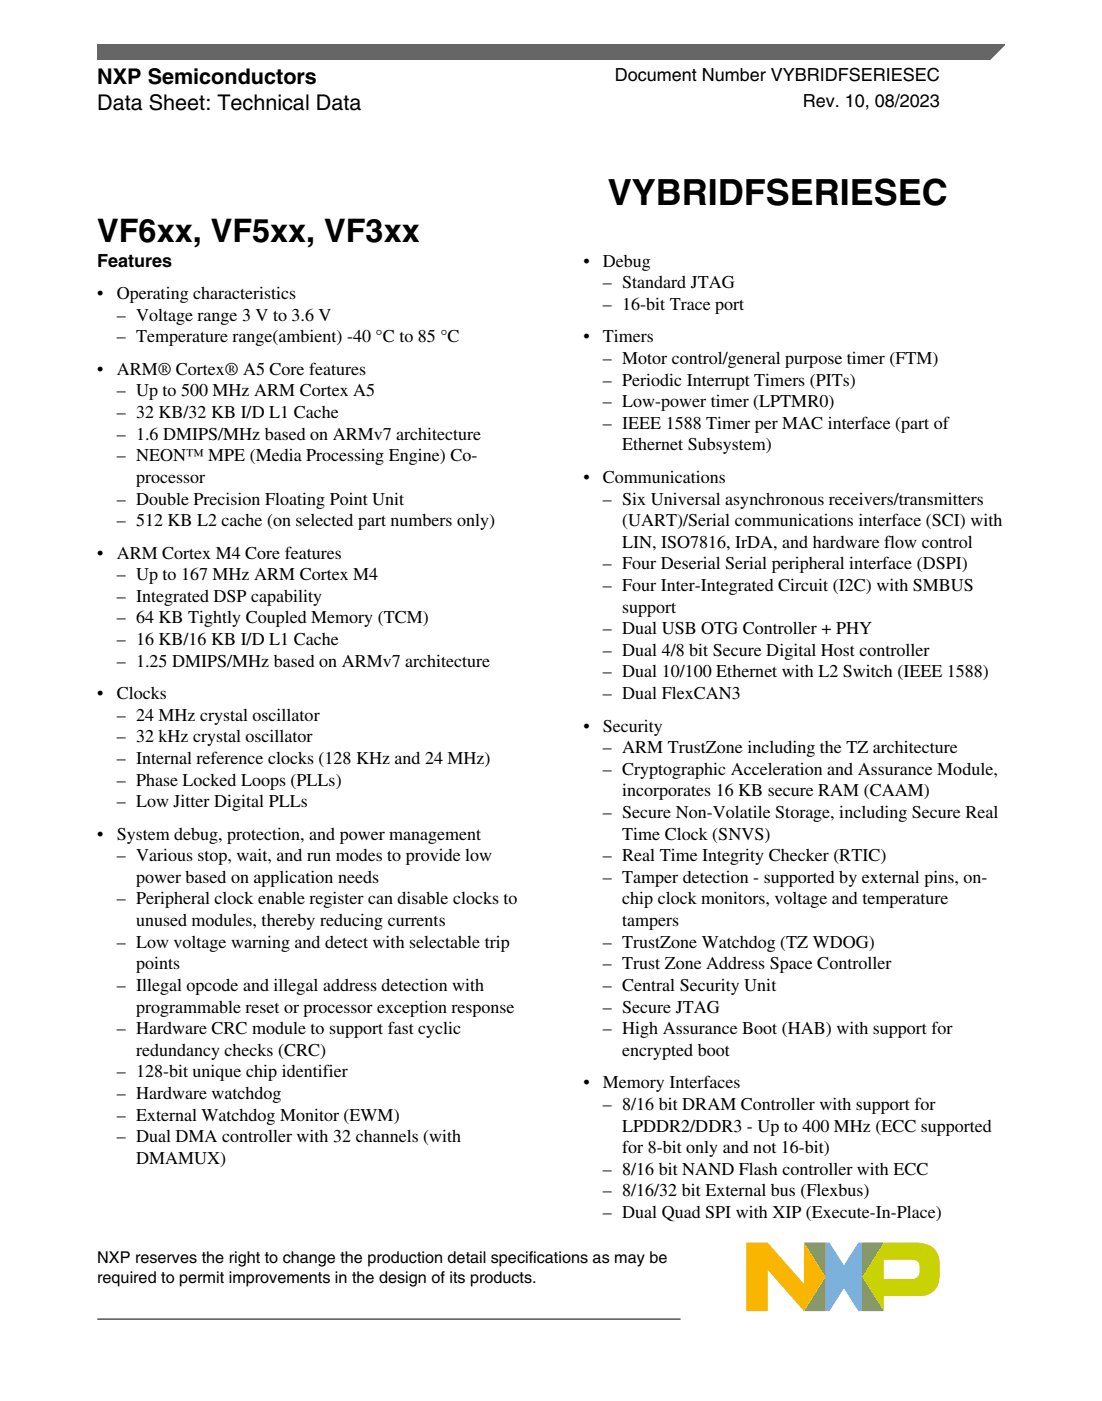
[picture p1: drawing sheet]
<svg xmlns="http://www.w3.org/2000/svg" width="216mm" height="274mm" viewBox="0 0 216 274" stroke-linecap="round" stroke-linejoin="round" font-family="sans-serif">
<defs><g id="words">
<text font-size="7.1" x="119.1" y="40.1">VYBRIDFSERIESEC</text>
<text font-size="6.3" x="19" y="47.3">VF6xx, VF5xx, VF3xx</text>
<g font-size="4.2">
<text x="19" y="16.5">NXP Semiconductors</text>
<text x="19" y="21.6">Data Sheet: Technical Data</text>
</g>
<g font-size="3.5">
<text x="120.4" y="15.9">Document Number VYBRIDFSERIESEC</text>
<text x="157.3" y="21">Rev. 10, 08/2023</text>
<text x="19" y="52.2">Features</text>
<text x="114.3" y="52.2">•</text>
<text x="118.1" y="52.2">Debug</text>
<text x="19" y="58.6">•</text>
<text x="22.9" y="58.6">Operating characteristics</text>
<text x="118.1" y="56.5">– Standard JTAG</text>
<text x="22.9" y="62.8">– Voltage range 3 V to 3.6 V</text>
<text x="118.1" y="60.7">– 16-bit Trace port</text>
<text x="22.9" y="67">– Temperature range(ambient) -40 °C to 85 °C</text>
<text x="114.3" y="67">•</text>
<text x="118.1" y="67">Timers</text>
<text x="118.1" y="71.3">– Motor control/general purpose timer (FTM)</text>
<text x="19" y="73.4">•</text>
<text x="22.9" y="73.4">ARM® Cortex® A5 Core features</text>
<text x="22.9" y="77.6">– Up to 500 MHz ARM Cortex A5</text>
<text x="118.1" y="75.5">– Periodic Interrupt Timers (PITs)</text>
<text x="22.9" y="81.9">– 32 KB/32 KB I/D L1 Cache</text>
<text x="118.1" y="79.7">– Low-power timer (LPTMR0)</text>
<text x="118.1" y="84">– IEEE 1588 Timer per MAC interface (part of</text>
<text x="22.9" y="86.1">– 1.6 DMIPS/MHz based on ARMv7 architecture</text>
<text x="121.9" y="88.2">Ethernet Subsystem)</text>
<text x="22.9" y="90.3">– NEON™ MPE (Media Processing Engine) Co-</text>
<text x="26.7" y="94.6">processor</text>
<text x="114.3" y="94.6">•</text>
<text x="118.1" y="94.6">Communications</text>
<text x="22.9" y="98.8">– Double Precision Floating Point Unit</text>
<text x="118.1" y="98.8">– Six Universal asynchronous receivers/transmitters</text>
<text x="22.9" y="103">– 512 KB L2 cache (on selected part numbers only)</text>
<text x="121.9" y="103">(UART)/Serial communications interface (SCI) with</text>
<text x="121.9" y="107.3">LIN, ISO7816, IrDA, and hardware flow control</text>
<text x="19" y="109.4">•</text>
<text x="22.9" y="109.4">ARM Cortex M4 Core features</text>
<text x="22.9" y="113.6">– Up to 167 MHz ARM Cortex M4</text>
<text x="118.1" y="111.5">– Four Deserial Serial peripheral interface (DSPI)</text>
<text x="22.9" y="117.8">– Integrated DSP capability</text>
<text x="118.1" y="115.7">– Four Inter-Integrated Circuit (I2C) with SMBUS</text>
<text x="121.9" y="120">support</text>
<text x="22.9" y="122.1">– 64 KB Tightly Coupled Memory (TCM)</text>
<text x="118.1" y="124.2">– Dual USB OTG Controller + PHY</text>
<text x="22.9" y="126.3">– 16 KB/16 KB I/D L1 Cache</text>
<text x="22.9" y="130.5">– 1.25 DMIPS/MHz based on ARMv7 architecture</text>
<text x="118.1" y="128.4">– Dual 4/8 bit Secure Digital Host controller</text>
<text x="19" y="136.9">•</text>
<text x="22.9" y="136.9">Clocks</text>
<text x="118.1" y="132.7">– Dual 10/100 Ethernet with L2 Switch (IEEE 1588)</text>
<text x="118.1" y="136.9">– Dual FlexCAN3</text>
<text x="22.9" y="141.1">– 24 MHz crystal oscillator</text>
<text x="114.3" y="143.2">•</text>
<text x="118.1" y="143.2">Security</text>
<text x="22.9" y="145.4">– 32 kHz crystal oscillator</text>
<text x="22.9" y="149.6">– Internal reference clocks (128 KHz and 24 MHz)</text>
<text x="118.1" y="147.5">– ARM TrustZone including the TZ architecture</text>
<text x="22.9" y="153.8">– Phase Locked Loops (PLLs)</text>
<text x="118.1" y="151.7">– Cryptographic Acceleration and Assurance Module,</text>
<text x="121.9" y="155.9">incorporates 16 KB secure RAM (CAAM)</text>
<text x="22.9" y="158.1">– Low Jitter Digital PLLs</text>
<text x="118.1" y="160.2">– Secure Non-Volatile Storage, including Secure Real</text>
<text x="19" y="164.4">•</text>
<text x="22.9" y="164.4">System debug, protection, and power management</text>
<text x="121.9" y="164.4">Time Clock (SNVS)</text>
<text x="22.9" y="168.6">– Various stop, wait, and run modes to provide low</text>
<text x="26.7" y="172.9">power based on application needs</text>
<text x="118.1" y="168.6">– Real Time Integrity Checker (RTIC)</text>
<text x="118.1" y="172.9">– Tamper detection - supported by external pins, on-</text>
<text x="22.9" y="177.1">– Peripheral clock enable register can disable clocks to</text>
<text x="121.9" y="177.1">chip clock monitors, voltage and temperature</text>
<text x="22.9" y="185.6">– Low voltage warning and detect with selectable trip</text>
<text x="26.7" y="181.3">unused modules, thereby reducing currents</text>
<text x="118.1" y="185.6">– TrustZone Watchdog (TZ WDOG)</text>
<text x="121.9" y="181.3">tampers</text>
<text x="26.7" y="189.8">points</text>
<text x="118.1" y="189.8">– Trust Zone Address Space Controller</text>
<text x="22.9" y="194">– Illegal opcode and illegal address detection with</text>
<text x="118.1" y="194">– Central Security Unit</text>
<text x="22.9" y="202.5">– Hardware CRC module to support fast cyclic</text>
<text x="26.7" y="198.3">programmable reset or processor exception response</text>
<text x="118.1" y="198.3">– Secure JTAG</text>
<text x="118.1" y="202.5">– High Assurance Boot (HAB) with support for</text>
<text x="26.7" y="206.7">redundancy checks (CRC)</text>
<text x="121.9" y="206.7">encrypted boot</text>
<text x="22.9" y="211">– 128-bit unique chip identifier</text>
<text x="22.9" y="215.2">– Hardware watchdog</text>
<text x="114.3" y="213.1">•</text>
<text x="118.1" y="213.1">Memory Interfaces</text>
<text x="22.9" y="219.4">– External Watchdog Monitor (EWM)</text>
<text x="118.1" y="217.3">– 8/16 bit DRAM Controller with support for</text>
<text x="121.9" y="221.6">LPDDR2/DDR3 - Up to 400 MHz (ECC supported</text>
<text x="22.9" y="223.7">– Dual DMA controller with 32 channels (with</text>
<text x="26.7" y="227.9">DMAMUX)</text>
<text x="121.9" y="225.8">for 8-bit only and not 16-bit)</text>
<text x="118.1" y="230">– 8/16 bit NAND Flash controller with ECC</text>
<text x="118.1" y="234.3">– 8/16/32 bit External bus (Flexbus)</text>
<text x="118.1" y="238.5">– Dual Quad SPI with XIP (Execute-In-Place)</text>
</g>
<g font-size="3.2">
<text x="19.1" y="247.4">NXP reserves the right to change the production detail specifications as may be</text>
<text x="19.1" y="251.3">required to permit improvements in the design of its products.</text>
</g>
</g></defs>
<path d="M19 8.7h177.8l-5.6 3.1h-172.2z" fill="#666"/>
<path d="M19 11.8v-3.1h177.8l-3 3.1" fill="none" stroke="#666" stroke-width=".28"/>
<path d="M19 258.3h114.3" fill="none" stroke="#000" stroke-width=".2"/>
<path d="M161.7 243.3h.8l2.8 4.5 2.9-4.5h.7v13.4h-.7l-2.9-4.4-2.8 4.4h-.8z" fill="#7bb1db"/>
<path d="M157.5 243.3h4.2v13.4h-4.2l4.2-6.7z" fill="#958437"/>
<path d="M168.9 243.3h4.3l-4.3 6.7 4.3 6.7h-4.3z" fill="#739833"/>
<path d="M173.2 246.6h5.3a1.38 1.38 0 0 1 1.7 1.5v.6a1.55 1.55 0 0 1-1.4 1.7h-5.6zM173.2 243.3l-4.3 6.7 4.3 6.7v-2.9h7.1a3.8 3.8 0 0 0 3.8-4.3 7.7 7.7 0 0 0-.7-4.6 4.6 4.6 0 0 0-4.2-1.6z" fill="#c9d200"/>
<path d="M146.2 243.3h4.2l7.1 8.1v-8.1l4.2 6.7-4.2 6.7-7.1-8.1v8.1h-4.2z" fill="#f9b500"/>
<use href="#words"/>
</svg>
